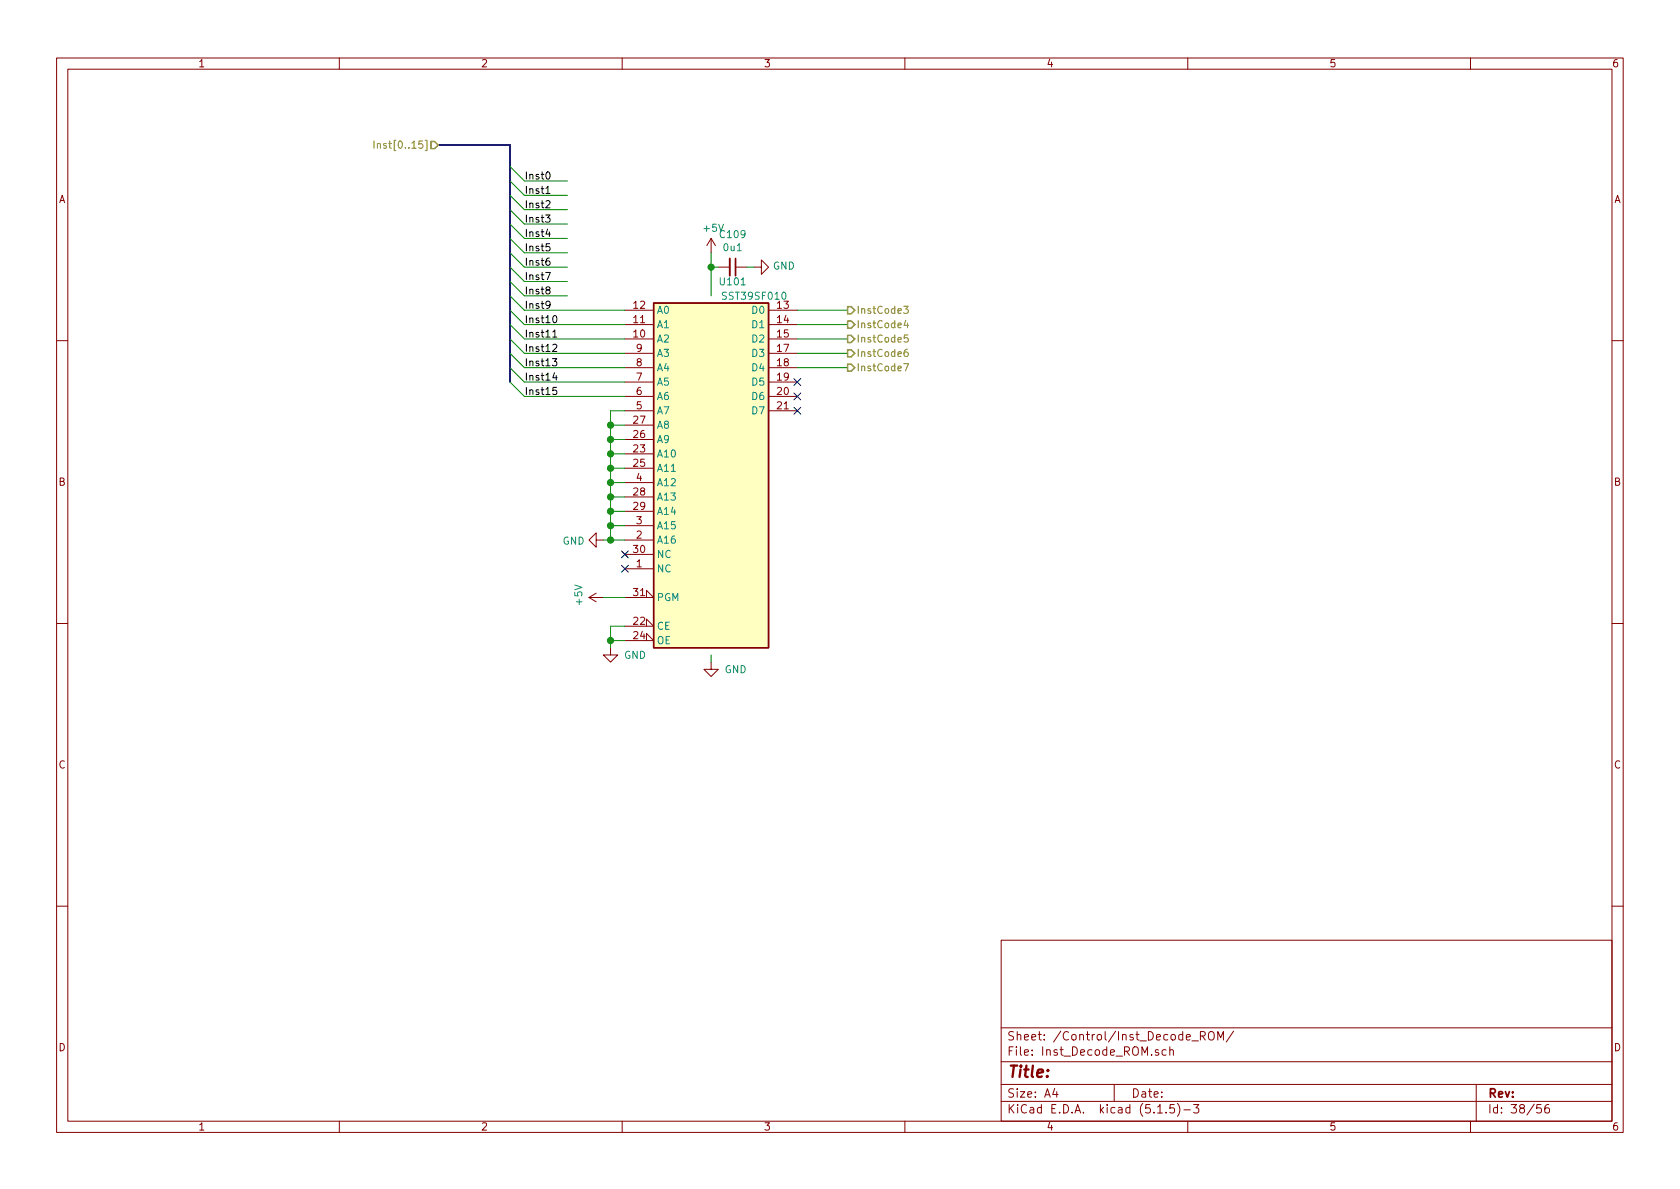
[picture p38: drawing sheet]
<svg xmlns="http://www.w3.org/2000/svg" width="297mm" height="210mm" viewBox="0 0 297 210" stroke-linecap="round" stroke-linejoin="round" font-family="sans-serif">
<defs><g id="words">
<text font-size="2.8" fill="#840000" x="178" y="190.5">Title:</text>
<g font-size="2.1" fill="#840000">
<text x="178" y="184">Sheet: /Control/Inst_Decode_ROM/</text>
<text x="178" y="186.7">File: Inst_Decode_ROM.sch</text>
<text x="178" y="196.9">KiCad E.D.A. kicad (5.1.5)-3</text>
<text x="178" y="194.1">Size: A4</text>
<text x="200" y="194.1">Date:</text>
<text x="263" y="194.1">Rev:</text>
<text x="263" y="196.9">Id: 38/56</text>
</g>
<g font-size="1.8" fill="#840000">
<text x="35" y="11.9">1</text>
<text x="85" y="11.9">2</text>
<text x="135" y="11.9">3</text>
<text x="185" y="11.9">4</text>
<text x="235" y="11.9">5</text>
<text x="285" y="11.9">6</text>
<text x="10.4" y="35.9">A</text>
<text x="285.4" y="35.9">A</text>
<text x="112.1" y="59.7">10</text>
<text x="112.1" y="57.1">11</text>
<text x="112.1" y="54.6">12</text>
<text x="137.5" y="57.1">14</text>
<text x="137.5" y="59.7">15</text>
<text x="112.5" y="64.8">8</text>
<text x="112.5" y="62.2">9</text>
<text x="137.5" y="62.2">17</text>
<text x="137.5" y="64.8">18</text>
<text x="112.5" y="69.8">6</text>
<text x="112.5" y="67.3">7</text>
<text x="137.5" y="67.3">19</text>
<text x="137.5" y="69.8">20</text>
<text x="112.1" y="77.5">26</text>
<text x="112.1" y="74.9">27</text>
<text x="112.5" y="72.4">5</text>
<text x="137.5" y="72.4">21</text>
<text x="112.1" y="80">23</text>
<text x="112.1" y="82.5">25</text>
<text x="10.4" y="85.9">B</text>
<text x="112.1" y="87.6">28</text>
<text x="112.5" y="85.1">4</text>
<text x="285.4" y="85.9">B</text>
<text x="112.1" y="90.2">29</text>
<text x="112.5" y="95.2">2</text>
<text x="112.5" y="92.7">3</text>
<text x="112.1" y="97.8">30</text>
<text x="112.5" y="100.3">1</text>
<text x="112.1" y="105.4">31</text>
<text x="112.1" y="110.5">22</text>
<text x="112.1" y="113">24</text>
<text x="10.4" y="135.9">C</text>
<text x="285.4" y="135.9">C</text>
<text x="10.4" y="185.9">D</text>
<text x="285.4" y="185.9">D</text>
<text x="35" y="199.9">1</text>
<text x="85" y="199.9">2</text>
<text x="135" y="199.9">3</text>
<text x="185" y="199.9">4</text>
<text x="235" y="199.9">5</text>
<text x="285" y="199.9">6</text>
</g>
<g font-size="1.8" fill="#848400">
<text x="67.7" y="26.3">Inst[0..15]</text>
<text x="151.4" y="55.5">InstCode3</text>
<text x="151.4" y="58">InstCode4</text>
<text x="151.4" y="60.6">InstCode5</text>
<text x="151.4" y="63.1">InstCode6</text>
<text x="151.4" y="65.7">InstCode7</text>
</g>
<g font-size="1.8">
<text x="92.7" y="31.7">Inst0</text>
<text x="92.7" y="34.3">Inst1</text>
<text x="92.7" y="39.4">Inst3</text>
<text x="92.7" y="36.8">Inst2</text>
<text x="92.7" y="41.9">Inst4</text>
<text x="92.7" y="44.4">Inst5</text>
<text x="92.7" y="47">Inst6</text>
<text x="92.7" y="52.1">Inst8</text>
<text x="92.7" y="49.5">Inst7</text>
<text x="92.7" y="54.6">Inst9</text>
<text x="92.7" y="57.1">Inst10</text>
<text x="92.7" y="59.7">Inst11</text>
<text x="92.7" y="62.2">Inst12</text>
<text x="92.7" y="64.8">Inst13</text>
<text x="92.7" y="67.3">Inst14</text>
<text x="92.7" y="69.8">Inst15</text>
</g>
<g font-size="1.8" fill="#008484">
<text x="124.5" y="41">+5V</text>
<text x="127.4" y="42.1">C109</text>
<text x="128" y="44.4">0u1</text>
<text x="136.7" y="47.7">GND</text>
<text x="127.4" y="50.5">U101</text>
<text x="128" y="53">SST39SF010</text>
<text x="116.1" y="58">A1</text>
<text x="116.1" y="55.5">A0</text>
<text x="133.1" y="55.5">D0</text>
<text x="133.1" y="58">D1</text>
<text x="137.5" y="54.6">13</text>
<text x="116.1" y="60.6">A2</text>
<text x="116.1" y="65.7">A4</text>
<text x="116.1" y="63.1">A3</text>
<text x="133.1" y="60.6">D2</text>
<text x="133.1" y="63.1">D3</text>
<text x="133.1" y="65.7">D4</text>
<text x="116.1" y="70.7">A6</text>
<text x="116.1" y="68.2">A5</text>
<text x="133.1" y="68.2">D5</text>
<text x="133.1" y="70.7">D6</text>
<text x="116.1" y="75.8">A8</text>
<text x="116.1" y="73.3">A7</text>
<text x="133.1" y="73.3">D7</text>
<text x="116.1" y="80.9">A10</text>
<text x="116.1" y="83.4">A11</text>
<text x="116.1" y="78.4">A9</text>
<text x="116.1" y="88.5">A13</text>
<text x="116.1" y="86">A12</text>
<text x="116.1" y="91.1">A14</text>
<text x="116.1" y="93.6">A15</text>
<text x="99.5" y="96.3">GND</text>
<text x="116.1" y="101.2">NC</text>
<text x="116.1" y="96.1">A16</text>
<text x="116.1" y="98.7">NC</text>
<text x="103" y="106.9" transform="rotate(-90 103 106.9)">+5V</text>
<text x="116.1" y="106.3">PGM</text>
<text x="116.1" y="111.4">CE</text>
<text x="116.1" y="113.9">OE</text>
<text x="110.3" y="116.5">GND</text>
<text x="128.1" y="119">GND</text>
</g>
</g></defs>
<g fill="none" stroke="#840000" stroke-width=".18">
<path d="M10 10.3h277v189.9h-277zM12 12.2h273v186.1h-273zM60 10.3v1.9M110 10.3v1.9M160 10.3v1.9M210 10.3v1.9M260 10.3v1.9M110.5 59.9h5.1M110.5 57.4h5.1M110.5 54.9h5.1M125.7 42.2l-.7 1.2M125.7 42.2v2.5"/>
<path d="M125.7 42.2l.8 1.2M127 47.2h2M130 47.2h2.1M133.3 47.2h1.3v-1.2l1.3 1.2-1.3 1.3v-1.3M135.9 59.9h5.1M135.9 57.4h5.1M135.9 54.9h5.1M10 60.2h2M110.5 62.5h5.1M110.5 65h5.1M110.5 67.6h5.1M110.5 70.1h5.1"/>
<path d="M110.5 72.6h5.1M110.5 77.7h5.1M110.5 75.2h5.1M135.9 62.5h5.1M135.9 65h5.1M135.9 67.6h5.1M135.9 70.1h5.1M135.9 72.6h5.1M285 60.2h2M105.4 95.5v-1.3l-1.3 1.3 1.3 1.3v-1.3h1.3M110.5 95.5h5.1M110.5 80.3h5.1"/>
<path d="M110.5 82.8h5.1M110.5 87.9h5.1M110.5 90.4h5.1M110.5 93h5.1M110.5 98h5.1M110.5 85.3h5.1M10 110.3h2M104.1 105.7l1.3 .7M104.1 105.7h2.6M105.4 104.9l-1.3 .8M107.9 114.5v1.3h1.3l-1.3 1.3-1.2-1.3h1.2M110.5 110.7h5.1l-1.3-1.2v1.2"/>
<path d="M110.5 113.3h5.1l-1.3-1.3v1.3M110.5 105.7h5.1l-1.3-1.3v1.3M110.5 100.6h5.1M125.7 117.1v1.3h1.3l-1.3 1.2-1.2-1.2h1.2M285 110.3h2M10 160.2h2M177 166.3h108v32h-108zM285 160.2h2M60 198.3v1.9M110 198.3v1.9M160 198.3v1.9M177 194.8h108"/>
<path d="M177 191.8h108M177 187.8h108M177 181.8h108M186.5 192.5l-.4 1h1M186.8 193v1M197 191.8v3M204.7 196.8h.8M204.8 185.7l-.3-.1-.2 .2v.2l.5 .2v.3h-.5M206.2 196.7v.1M206.2 185.7l-.4-.1-.3 .3v.6l.3 .1 .4-.1M206.8 185.7l.2-.1 .4 .1 .1 .9M206.8 185.1v1.5"/>
<path d="M207.6 195.3h-.7l-.1 .7 .2-.1 .5 .1 .2 .2-.1 .5-.2 .1-.6-.1M208.2 195.1a1.71 1.71 0 0 1 0 2.3M209.3 196.3h1.2M210 198.3v1.9M210.7 184.1h1.2M211 195.3h1l-.5 .6 .4 .1v.7l-.2 .1-.7-.1M212.2 183.2l.8-.1 .1-.2-.1-.3-.2-.2h-.6v1.5M212.6 183.2l.5 .7M213.7 182.6a.5 .5 0 0 1 .6-.2 .5 .5 0 0 1 .4 .5v.5a.51 .51 0 0 1-.5 .5 .51 .51 0 0 1-.5-.5zM215.3 183.9v-1.5l.5 1.1 .5-1.1v1.5M218.1 182.3l-1.3 2M260 198.3v1.9"/>
<path d="M261 191.8v6.5M272.5 195.3h-.7l-.1 .7 .2-.1 .5 .1 .1 .2v.5l-.2 .1-.6-.1M273.8 195.3a.59 .59 0 0 0-.7 .7l.1 .7 .2 .1 .5-.1 .1-.5-.2-.2-.4-.1-.3 .3"/>
</g>
<path d="M115.6 53.6h20.3v60.9h-20.3z" fill="#ffffc2" stroke="#ffffc2" stroke-width=".18"/>
<path d="M115.6 53.6h20.3v60.9h-20.3z" fill="none" stroke="#840000" stroke-width=".25"/>
<path d="M129 45.7v3.1" fill="none" stroke="#840000" stroke-width=".33"/>
<path d="M130 45.7v3.1" fill="none" stroke="#840000" stroke-width=".3"/>
<path d="M77.5 25.6h12.7v42" fill="none" stroke="#000084" stroke-width=".3"/>
<g fill="none" stroke="#008400" stroke-width=".18">
<path d="M90.2 29.5l2.5 2.5h7.6M90.2 32l2.5 2.5h7.6M90.2 39.6l2.5 2.6h7.6M90.2 34.5l2.5 2.6h7.6M90.2 37.1l2.5 2.5h7.6M90.2 59.9l2.5 2.6h17.8M90.2 54.9l2.5 2.5h17.8M90.2 57.4l2.5 2.5h17.8M90.2 52.3l2.5 2.6h17.8M90.2 49.8l2.5 2.5h7.6M90.2 47.2l2.5 2.6h7.6M90.2 44.7l2.5 2.5h7.6"/>
<path d="M90.2 42.2l2.5 2.5h7.6M125.7 47.2h1.3M125.7 44.7v7.6M132.1 47.2h1.2M141 57.4h8.9M141 59.9h8.9M141 54.9h8.9M90.2 62.5l2.5 2.5h17.8M90.2 65l2.5 2.6h17.8M90.2 67.6l2.5 2.5h17.8M107.9 77.7h2.6M107.9 75.2h2.6"/>
<path d="M110.5 72.6h-2.6v22.9M141 62.5h8.9M141 65h8.9M106.7 95.5h3.8M107.9 85.3h2.6M107.9 87.9h2.6M107.9 90.4h2.6M107.9 93h2.6M107.9 82.8h2.6M107.9 80.3h2.6M106.7 105.7h3.8M107.9 113.3h2.6"/>
<path d="M110.5 110.7h-2.6v3.8M125.7 115.8v1.3"/>
</g>
<path d="M66.1 24.9v1.3M66.7 25.5l.2-.1h.3l.1 .8M66.7 25.4v.8M159.8 54.1h.8l-.5 .5 .4 .2v.5l-.1 .1-.6-.1M160.1 56.6l-.3 .9h.8M160.5 57.1v.9M160.5 59.2h-.6l-.1 .6 .2-.1 .5 .1v.6l-.1 .1-.6-.1M159.8 64.3h.8l-.5 1.3M160.5 61.8h-.3a.79 .79 0 0 0-.1 1.2l.4-.1v-.5l-.4-.2-.3 .3" fill="none" stroke="#848400" stroke-width=".18"/>
<path d="M76.2 25h.6l.7 .6-.7 .7h-.6zM149.9 54.2h.6l.6 .7-.6 .6h-.6zM149.9 56.8h.6l.6 .6-.6 .6h-.6zM149.9 59.3h.6l.6 .6-.6 .7h-.6zM149.9 61.8h.6l.6 .7-.6 .6h-.6zM149.9 64.4h.6l.6 .6-.6 .7h-.6z" fill="none" stroke="#848400" stroke-width=".25"/>
<g fill="none" stroke="#000" stroke-width=".18">
<path d="M96.5 38h.8l-.5 .5 .4 .1 .1 .5-.3 .2-.5-.1M96.5 33.3l.4-.4v1.3M96.5 35.6l.5-.1 .3 .3-.8 .9h.8M96.5 34.2h.8M96.6 30.5l.2-.1a.67 .67 0 0 1 .5 .6 .67 .67 0 0 1-.5 .7l-.3-.5zM96.5 48.2h.8l-.5 1.2M96.8 51.3l-.3-.3 .3-.3h.2l.3 .3-.1 .1-.6 .2-.1 .2v.3l.3 .2 .3-.1 .2-.1v-.3l-.3-.2M96.8 40.5l-.3 .9h.8M97.1 45.6l-.3 .1a.81 .81 0 0 0 0 1.2h.3l.2-.5-.3-.3h-.2l-.3 .3M97.1 41v.8M97.2 43.1h-.6l-.1 .6 .5-.1 .3 .2v.3l-.3 .3-.5-.2M97.3 53.8l-.3 .2h-.4l-.1-.2 .1-.5h.4l.2 .1a.84 .84 0 0 1-.3 1.1h-.3"/>
<path d="M97.7 58.7l.4-.4v1.3M97.7 59.6h.8M97.9 55.9l.1-.1a.69 .69 0 0 1 .5 .6 .69 .69 0 0 1-.5 .7l-.2-.3-.1-.2zM97.7 63.4h.8l-.5 .5 .4 .1-.1 .6-.4 .1-.2-.1M97.7 61l.5-.1 .3 .3-.1 .2-.7 .7h.8M98 65.9l-.3 .9h.8M98.3 66.4v.8M98.4 68.5h-.6l-.1 .6 .2-.1 .4 .1 .1 .5-.2 .2-.5-.2"/>
</g>
<g fill="#008400" stroke="#008400" stroke-width=".25">
<circle cx="108" cy="77.7" r=".51"/>
<circle cx="125.7" cy="47.2" r=".51"/>
<circle cx="108" cy="93" r=".51"/>
<circle cx="108" cy="75.2" r=".51"/>
<circle cx="108" cy="80.3" r=".51"/>
<circle cx="108" cy="82.8" r=".51"/>
<circle cx="108" cy="85.3" r=".51"/>
<circle cx="108" cy="87.9" r=".51"/>
<circle cx="108" cy="113.3" r=".51"/>
<circle cx="108" cy="90.4" r=".51"/>
<circle cx="108" cy="95.5" r=".51"/>
</g>
<path d="M140.4 66.9l1.2 1.3M140.4 69.5l1.2 1.2M140.4 72l1.2 1.2M141.6 69.5l-1.2 1.2M141.6 66.9l-1.2 1.3M141.6 72l-1.2 1.2M109.9 100l1.2 1.2M109.9 97.4l1.2 1.2M111.1 100l-1.2 1.2M111.1 97.4l-1.2 1.2" fill="none" stroke="#000084" stroke-width=".18"/>
<use href="#words"/>
</svg>
